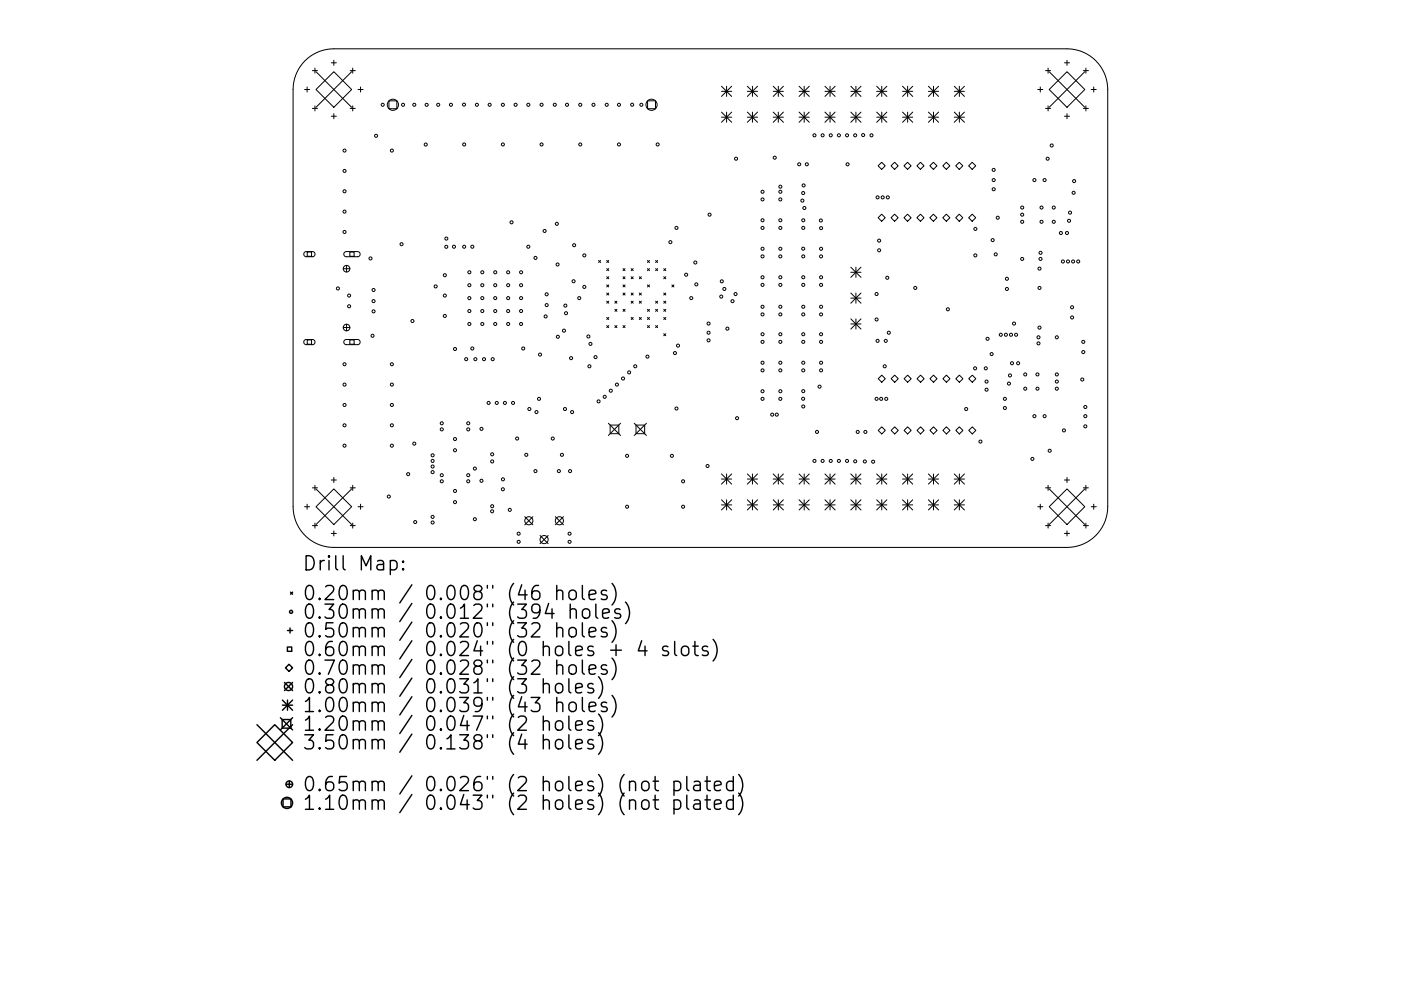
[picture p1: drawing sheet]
<svg xmlns="http://www.w3.org/2000/svg" width="297mm" height="210mm" viewBox="0 0 297 210" stroke-linecap="round" stroke-linejoin="round" font-family="sans-serif">
<defs><g id="words">
<g font-size="4.2">
<text x="64" y="121.1">Drill Map:</text>
<text x="64" y="127.4">0.20mm / 0.008&quot; (46 holes)</text>
<text x="64" y="131.3">0.30mm / 0.012&quot; (394 holes)</text>
<text x="64" y="135.3">0.50mm / 0.020&quot; (32 holes)</text>
<text x="64" y="139.2">0.60mm / 0.024&quot; (0 holes + 4 slots)</text>
<text x="64" y="143.2">0.70mm / 0.028&quot; (32 holes)</text>
<text x="64" y="147.2">0.80mm / 0.031&quot; (3 holes)</text>
<text x="64" y="151.1">1.00mm / 0.039&quot; (43 holes)</text>
<text x="64" y="155.1">1.20mm / 0.047&quot; (2 holes)</text>
<text x="64" y="159">3.50mm / 0.138&quot; (4 holes)</text>
<text x="64" y="167.9">0.65mm / 0.026&quot; (2 holes) (not plated)</text>
<text x="64" y="171.8">1.10mm / 0.043&quot; (2 holes) (not plated)</text>
</g>
</g></defs>
<path d="M64.7 12.9a8.6 8.6 0 0 1 6.1-2.5h155.4a8.6 8.6 0 0 1 8.7 8.6v88.5a8.6 8.6 0 0 1-8.7 8.6h-155.4a8.6 8.6 0 0 1-8.7-8.6v-88.5a8.6 8.6 0 0 1 2.6-6.1z" fill="none" stroke="#000" stroke-width=".22"/>
<g fill="none" stroke="#000" stroke-width=".21">
<path d="M64.6 19h1.1M65.1 18.5v1M66.2 15h1.1M66.8 14.4v1.1M67 15.2l7.6 7.6M70.2 13.3h1.1M70.8 15.2l3.8 3.8-3.8 3.8-3.8-3.8zM70.8 12.8v1.1M74.2 15h1.1M74.6 15.2l-7.6 7.6M74.8 14.4v1.1M75.9 19h1.1"/>
<path d="M76.4 18.5v1M153 18.3l2.1 2.2M153 19.4h2.1M154 18.3v2.2M155.1 18.3l-2.1 2.2M158.5 19.4h2.1M158.5 18.3l2.1 2.2M159.5 18.3v2.2M160.6 18.3l-2.1 2.2M163.9 19.4h2.2M163.9 18.3l2.2 2.2M165 18.3v2.2"/>
<path d="M166.1 18.3l-2.2 2.2M169.4 19.4h2.2M169.4 18.3l2.2 2.2M170.5 18.3v2.2M171.6 18.3l-2.2 2.2M174.9 19.4h2.2M174.9 18.3l2.2 2.2M176 18.3v2.2M177.1 18.3l-2.2 2.2M180.4 19.4h2.1M180.4 18.3l2.1 2.2M181.5 18.3v2.2"/>
<path d="M182.5 18.3l-2.1 2.2M185.9 19.4h2.1M185.9 18.3l2.1 2.2M187 18.3v2.2M188 18.3l-2.1 2.2M191.4 19.4h2.1M191.4 18.3l2.1 2.2M192.4 18.3v2.2M193.5 18.3l-2.1 2.2M196.8 19.4h2.2M196.8 18.3l2.2 2.2M197.9 18.3v2.2"/>
<path d="M199 18.3l-2.2 2.2M202.3 19.4h2.2M202.3 18.3l2.2 2.2M203.4 18.3v2.2M204.5 18.3l-2.2 2.2M220 19h1.1M220.6 18.5v1M221.7 15h1.1M222.2 14.4v1.1M222.4 19l3.8-3.8 3.8 3.8-3.8 3.8zM222.4 15.2l7.6 7.6M225.7 13.3h1.1"/>
<path d="M226.2 12.8v1.1M229.7 15h1.1M230 15.2l-7.6 7.6M230.2 14.4v1.1M231.4 19h1M231.9 18.5v1M66.2 23h1.1M66.8 22.5v1M70.2 24.7h1.1M70.8 24.1v1.1M74.2 23h1.1M74.8 22.5v1"/>
<path d="M82.5 21.4h1.6v1.7h-1.6zM137.3 21.4h1.7v1.7h-1.7zM153 23.8l2.1 2.1M153 24.9h2.1M154 23.8v2.1M155.1 23.8l-2.1 2.1M158.5 23.8l2.1 2.1M158.5 24.9h2.1M159.5 23.8v2.1M160.6 23.8l-2.1 2.1M163.9 24.9h2.2M163.9 23.8l2.2 2.1"/>
<path d="M165 23.8v2.1M166.1 23.8l-2.2 2.1M169.4 24.9h2.2M169.4 23.8l2.2 2.1M170.5 23.8v2.1M171.6 23.8l-2.2 2.1M174.9 24.9h2.2M174.9 23.8l2.2 2.1M176 23.8v2.1M177.1 23.8l-2.2 2.1M180.4 24.9h2.1M180.4 23.8l2.1 2.1"/>
<path d="M181.5 23.8v2.1M182.5 23.8l-2.1 2.1M185.9 24.9h2.1M185.9 23.8l2.1 2.1M186.2 35.2l.7-.8 .8 .8-.8 .7zM187 23.8v2.1M188 23.8l-2.1 2.1M188.9 35.2l.8-.8 .7 .8-.7 .7zM191.4 24.9h2.1M191.4 23.8l2.1 2.1M191.7 35.2l.7-.8 .8 .8-.8 .7zM192.4 23.8v2.1"/>
<path d="M193.5 23.8l-2.1 2.1M194.4 35.2l.8-.8 .7 .8-.7 .7zM196.8 24.9h2.2M196.8 23.8l2.2 2.1M197.1 35.2l.8-.8 .8 .8-.8 .7zM197.9 23.8v2.1M199 23.8l-2.2 2.1M199.9 35.2l.7-.8 .8 .8-.8 .7zM202.3 24.9h2.2M202.3 23.8l2.2 2.1M202.6 35.2l.8-.8 .7 .8-.7 .7zM203.4 23.8v2.1"/>
<path d="M204.5 23.8l-2.2 2.1M206.1 34.4l.8 .8-.8 .7-.7-.7zM221.7 23h1.1M222.2 22.5v1M225.7 24.7h1.1M226.2 24.1v1.1M229.7 23h1.1M230.2 22.5v1M64.6 53.5l.3-.1h1.5l.3 .3 .1 .4-.5 .4h-1.5l-.4-.4zM65.1 53.5h1v.9h-1zM72.8 57h1.4M73 53.5l.4-.1h2.5l.4 .2v.4l-.4 .5h-2.6l-.4-.4z"/>
<path d="M73.5 56.3v1.4M74.2 53.5h.9v.9h-.9zM126.9 55.3l.4 .4M127.3 55.3l-.4 .4M128.6 57l.5 .4M128.6 55.3l.5 .4M128.6 58.7l.5 .4M129.1 55.3l-.5 .4M129.1 57l-.5 .4M129.1 58.7l-.5 .4M132.1 58.7l.4 .4M132.1 57l.4 .4"/>
<path d="M132.5 57l-.4 .4M132.5 58.7l-.4 .4M133.8 58.7l.5 .4M133.8 57l.5 .4M134.3 57l-.5 .4M134.3 58.7l-.5 .4M135.5 58.7l.5 .4M136 58.7l-.5 .4M137.3 55.3l.4 .4M137.3 57l.4 .4M137.7 55.3l-.4 .4M137.7 57l-.4 .4"/>
<path d="M139 57l.4 .4M139 55.3l.4 .4M139.4 57l-.4 .4M139.4 55.3l-.4 .4M140.7 58.7l.5 .4M140.7 57l.5 .4M141.2 57l-.5 .4M141.2 58.7l-.5 .4M180.4 56.7l2.1 2.1M180.4 57.8h2.1M181.5 56.7v2.1M182.5 56.7l-2.1 2.1"/>
<path d="M186.9 45.4l.8 .8-.8 .8-.7-.8zM188.9 46.2l.8-.8 .7 .8-.7 .8zM192.4 45.4l.8 .8-.8 .8-.7-.8zM195.2 45.4l.7 .8-.7 .8-.8-.8zM197.1 46.2l.8-.8 .8 .8-.8 .8zM200.6 45.4l.8 .8-.8 .8-.7-.8zM203.4 45.4l.7 .8-.7 .8-.8-.8zM206.1 45.4l.8 .8-.8 .8-.7-.8zM64.6 72.2l.3-.2h1.5l.3 .3 .1 .4-.5 .4h-1.5l-.4-.4zM65.1 72.1h1v.9h-1zM72.8 69.5h1.4M73 72.2l.4-.2h2.5l.4 .3v.4l-.4 .4h-2.6l-.4-.4z"/>
<path d="M73.5 68.8v1.4M74.2 72.1h.9v.9h-.9zM128.6 60.4l.5 .5M128.6 62.2l.5 .4M128.6 63.9l.5 .4M128.6 67.4l.5 .4M128.6 69.1l.5 .4M129.1 60.4l-.5 .5M129.1 62.2l-.5 .4M129.1 63.9l-.5 .4M129.1 67.4l-.5 .4M129.1 69.1l-.5 .4"/>
<path d="M130.4 63.9l.4 .4M130.4 65.6l.4 .5M130.4 69.1l.4 .4M130.8 65.6l-.4 .5M130.8 63.9l-.4 .4M130.8 69.1l-.4 .4M132.1 60.4l.4 .5M132.1 62.2l.4 .4M132.1 65.6l.4 .5M132.1 69.1l.4 .4M132.5 60.4l-.4 .5M132.5 65.6l-.4 .5"/>
<path d="M132.5 62.2l-.4 .4M132.5 69.1l-.4 .4M133.8 62.2l.5 .4M133.8 63.9l.5 .4M133.8 67.4l.5 .4M134.3 62.2l-.5 .4M134.3 63.9l-.5 .4M134.3 67.4l-.5 .4M135.5 63.9l.5 .4M135.5 62.2l.5 .4M135.5 67.4l.5 .4M136 62.2l-.5 .4"/>
<path d="M136 63.9l-.5 .4M136 67.4l-.5 .4M137.3 65.6l.4 .5M137.3 67.4l.4 .4M137.3 69.1l.4 .4M137.3 60.4l.4 .5M137.7 60.4l-.4 .5M137.7 65.6l-.4 .5M137.7 67.4l-.4 .4M137.7 69.1l-.4 .4M139 65.6l.4 .5M139 69.1l.4 .4"/>
<path d="M139 63.9l.4 .4M139.4 63.9l-.4 .4M139.4 65.6l-.4 .5M139.4 69.1l-.4 .4M140.7 67.4l.5 .4M140.7 70.8l.5 .4M140.7 65.6l.5 .5M140.7 63.9l.5 .4M140.7 62.2l.5 .4M141.2 62.2l-.5 .4M141.2 63.9l-.5 .4M141.2 65.6l-.5 .5"/>
<path d="M141.2 67.4l-.5 .4M141.2 70.8l-.5 .4M142.5 60.4l.4 .5M142.9 60.4l-.4 .5M180.4 62.2l2.1 2.1M180.4 63.3h2.1M180.4 67.7l2.1 2.1M180.4 68.7h2.1M181.5 62.2v2.1M181.5 67.7v2.1M182.5 62.2l-2.1 2.1M182.5 67.7l-2.1 2.1"/>
<path d="M206.1 79.6l.8 .7-.8 .8-.7-.8zM129 89.8l2.6 2.6M129.4 90.2h1.8v1.8h-1.8zM131.6 89.8l-2.6 2.6M134.5 89.8l2.6 2.6M134.8 90.2h1.9v1.8h-1.9zM137.1 89.8l-2.6 2.6M186.2 80.3l.8-.7 .7 .7-.7 .8zM186.2 91.3l.8-.7 .7 .7-.7 .8zM188.9 80.3l.8-.7 .7 .7-.7 .8zM188.9 91.3l.8-.7 .7 .7-.7 .8zM191.7 80.3l.7-.7 .8 .7-.8 .8z"/>
<path d="M191.7 91.3l.7-.7 .8 .7-.8 .8zM194.4 80.3l.8-.7 .7 .7-.7 .8zM194.4 91.3l.8-.7 .7 .7-.7 .8zM197.2 80.3l.7-.7 .8 .7-.8 .8zM197.2 91.3l.7-.7 .8 .7-.8 .8zM199.9 80.3l.8-.7 .7 .7-.7 .8zM200.7 90.6l.7 .7-.7 .8-.8-.8zM202.6 80.3l.8-.7 .8 .7-.8 .8zM202.6 91.3l.8-.7 .8 .7-.8 .8zM206.1 90.6l.8 .7-.8 .8-.7-.8zM64.6 107.5h1.1M65.1 107v1"/>
<path d="M66.2 103.5h1.1M66.2 111.5h1.1M66.8 103v1M66.8 111v1.1M67 103.7l7.6 7.6M70.2 101.8h1.1M70.2 113.2h1.1M70.8 103.7l3.8 3.8-3.8 3.8-3.8-3.8zM70.8 101.3v1.1M70.8 112.6v1.1M74.2 103.5h1.1M74.2 111.5h1.1"/>
<path d="M74.6 103.7l-7.6 7.6M74.8 103v1M74.8 111v1.1M75.9 107.5h1.1M76.4 107v1M111.3 109.6l1.7 1.8M113 109.6l-1.7 1.8M114.5 113.6l1.7 1.7M116.2 113.6l-1.7 1.7M117.7 109.6l1.8 1.8M119.5 109.6l-1.8 1.8M153 100.6l2.1 2.1"/>
<path d="M153 101.6h2.1M153 106l2.1 2.2M153 107.1h2.1M154 100.6v2.1M154 106v2.2M155.1 100.6l-2.1 2.1M155.1 106l-2.1 2.2M158.5 106l2.1 2.2M158.5 101.6h2.1M158.5 107.1h2.1M158.5 100.6l2.1 2.1M159.5 100.6v2.1"/>
<path d="M159.5 106v2.2M160.6 100.6l-2.1 2.1M160.6 106l-2.1 2.2M163.9 101.6h2.2M163.9 107.1h2.2M163.9 106l2.2 2.2M163.9 100.6l2.2 2.1M165 100.6v2.1M165 106v2.2M166.1 100.6l-2.2 2.1M166.1 106l-2.2 2.2M169.4 101.6h2.2"/>
<path d="M169.4 107.1h2.2M169.4 100.6l2.2 2.1M169.4 106l2.2 2.2M170.5 100.6v2.1M170.5 106v2.2M171.6 100.6l-2.2 2.1M171.6 106l-2.2 2.2M174.9 101.6h2.2M174.9 107.1h2.2M174.9 100.6l2.2 2.1M174.9 106l2.2 2.2M176 100.6v2.1"/>
<path d="M176 106v2.2M177.1 100.6l-2.2 2.1M177.1 106l-2.2 2.2M180.4 101.6h2.1M180.4 107.1h2.1M180.4 100.6l2.1 2.1M180.4 106l2.1 2.2M181.5 100.6v2.1M181.5 106v2.2M182.5 100.6l-2.1 2.1M182.5 106l-2.1 2.2M185.9 101.6h2.1"/>
<path d="M185.9 107.1h2.1M185.9 106l2.1 2.2M185.9 100.6l2.1 2.1M187 100.6v2.1M187 106v2.2M188 100.6l-2.1 2.1M188 106l-2.1 2.2M191.4 101.6h2.1M191.4 107.1h2.1M191.4 106l2.1 2.2M191.4 100.6l2.1 2.1M192.4 100.6v2.1"/>
<path d="M192.4 106v2.2M193.5 100.6l-2.1 2.1M193.5 106l-2.1 2.2M196.8 101.6h2.2M196.8 107.1h2.2M196.8 106l2.2 2.2M196.8 100.6l2.2 2.1M197.9 100.6v2.1M197.9 106v2.2M199 100.6l-2.2 2.1M199 106l-2.2 2.2M202.3 101.6h2.2"/>
<path d="M202.3 107.1h2.2M202.3 106l2.2 2.2M202.3 100.6l2.2 2.1M203.4 100.6v2.1M203.4 106v2.2M204.5 100.6l-2.2 2.1M204.5 106l-2.2 2.2M220 107.5h1.1M220.6 107v1M221.7 103.5h1.1M221.7 111.5h1.1M222.2 103v1"/>
<path d="M222.2 111v1.1M222.4 107.5l3.8-3.8 3.8 3.8-3.8 3.8zM222.4 103.7l7.6 7.6M225.7 101.8h1.1M225.7 113.2h1.1M226.2 101.3v1.1M226.2 112.6v1.1M229.7 103.5h1.1M229.7 111.5h1.1M230 103.7l-7.6 7.6M230.2 103v1M230.2 111v1.1"/>
<path d="M231.4 107.5h1M231.9 107v1"/>
<circle cx="73" cy="36.3" r=".32"/>
<circle cx="73" cy="31.9" r=".32"/>
<circle cx="79.7" cy="28.8" r=".32"/>
<circle cx="81.1" cy="22.2" r=".32"/>
<circle cx="83.1" cy="31.9" r=".32"/>
<circle cx="83.3" cy="22.2" r="1.19"/>
<circle cx="85.5" cy="22.2" r=".32"/>
<circle cx="87.8" cy="22.2" r=".32"/>
<circle cx="90.3" cy="30.7" r=".32"/>
<circle cx="90.5" cy="22.2" r=".32"/>
<circle cx="92.9" cy="22.2" r=".32"/>
<circle cx="95.6" cy="22.2" r=".32"/>
<circle cx="98.4" cy="22.2" r=".32"/>
<circle cx="98.4" cy="30.7" r=".32"/>
<circle cx="101.1" cy="22.2" r=".32"/>
<circle cx="103.8" cy="22.2" r=".32"/>
<circle cx="106.6" cy="30.7" r=".32"/>
<circle cx="106.6" cy="22.2" r=".32"/>
<circle cx="109.3" cy="22.2" r=".32"/>
<circle cx="112" cy="22.2" r=".32"/>
<circle cx="114.8" cy="30.7" r=".32"/>
<circle cx="114.8" cy="22.2" r=".32"/>
<circle cx="117.6" cy="22.2" r=".32"/>
<circle cx="120.2" cy="22.2" r=".32"/>
<circle cx="123" cy="30.7" r=".32"/>
<circle cx="123" cy="22.2" r=".32"/>
<circle cx="125.8" cy="22.2" r=".32"/>
<circle cx="128.6" cy="22.2" r=".32"/>
<circle cx="131.2" cy="30.7" r=".32"/>
<circle cx="131.2" cy="22.2" r=".32"/>
<circle cx="134" cy="22.2" r=".32"/>
<circle cx="136" cy="22.2" r=".32"/>
<circle cx="138.1" cy="22.2" r="1.19"/>
<circle cx="139.4" cy="30.7" r=".32"/>
<circle cx="156.1" cy="33.7" r=".32"/>
<circle cx="164.3" cy="33.5" r=".32"/>
<circle cx="165.4" cy="39.6" r=".32"/>
<circle cx="169.4" cy="34.9" r=".32"/>
<circle cx="170.4" cy="39.3" r=".32"/>
<circle cx="171.1" cy="34.9" r=".32"/>
<circle cx="172.7" cy="28.7" r=".32"/>
<circle cx="174.4" cy="28.7" r=".32"/>
<circle cx="176.1" cy="28.7" r=".32"/>
<circle cx="177.9" cy="28.7" r=".32"/>
<circle cx="179.6" cy="28.7" r=".32"/>
<circle cx="179.7" cy="34.9" r=".32"/>
<circle cx="181.3" cy="28.7" r=".32"/>
<circle cx="183" cy="28.7" r=".32"/>
<circle cx="184.8" cy="28.7" r=".32"/>
<circle cx="210.7" cy="36" r=".32"/>
<circle cx="210.7" cy="38.2" r=".32"/>
<circle cx="219.3" cy="38.2" r=".32"/>
<circle cx="221.5" cy="38.2" r=".32"/>
<circle cx="222.1" cy="33.7" r=".32"/>
<circle cx="223" cy="30.9" r=".32"/>
<circle cx="227.7" cy="38.4" r=".32"/>
<circle cx="73" cy="44.9" r=".32"/>
<circle cx="73" cy="49.2" r=".32"/>
<circle cx="73" cy="40.6" r=".32"/>
<circle cx="73.5" cy="57" r=".7"/>
<circle cx="78.6" cy="54.8" r=".32"/>
<circle cx="85.1" cy="51.8" r=".32"/>
<circle cx="94.3" cy="58.4" r=".32"/>
<circle cx="94.6" cy="52.4" r=".32"/>
<circle cx="94.6" cy="50.6" r=".32"/>
<circle cx="96.3" cy="52.3" r=".32"/>
<circle cx="98.4" cy="52.3" r=".32"/>
<circle cx="99.5" cy="57.8" r=".32"/>
<circle cx="100.1" cy="52.3" r=".32"/>
<circle cx="102.3" cy="57.8" r=".32"/>
<circle cx="105" cy="57.8" r=".32"/>
<circle cx="107.7" cy="57.8" r=".32"/>
<circle cx="108.5" cy="47.2" r=".32"/>
<circle cx="110.5" cy="57.8" r=".32"/>
<circle cx="112" cy="52.3" r=".32"/>
<circle cx="113.5" cy="54.7" r=".32"/>
<circle cx="115.5" cy="49" r=".32"/>
<circle cx="118.1" cy="47.5" r=".32"/>
<circle cx="118.2" cy="56.1" r=".32"/>
<circle cx="121.6" cy="59.7" r=".32"/>
<circle cx="121.7" cy="52" r=".32"/>
<circle cx="123.9" cy="54.2" r=".32"/>
<circle cx="142.1" cy="51.4" r=".32"/>
<circle cx="143.4" cy="48.4" r=".32"/>
<circle cx="145.5" cy="58.3" r=".32"/>
<circle cx="147.4" cy="55.7" r=".32"/>
<circle cx="150.4" cy="45.5" r=".32"/>
<circle cx="153" cy="59.7" r=".32"/>
<circle cx="161.7" cy="54.4" r=".32"/>
<circle cx="161.7" cy="48.4" r=".32"/>
<circle cx="161.7" cy="46.7" r=".32"/>
<circle cx="161.7" cy="58.8" r=".32"/>
<circle cx="161.7" cy="40.7" r=".32"/>
<circle cx="161.7" cy="42.3" r=".32"/>
<circle cx="161.7" cy="52.8" r=".32"/>
<circle cx="165.4" cy="54.4" r=".32"/>
<circle cx="165.4" cy="46.7" r=".32"/>
<circle cx="165.4" cy="48.4" r=".32"/>
<circle cx="165.4" cy="58.8" r=".32"/>
<circle cx="165.4" cy="42.3" r=".32"/>
<circle cx="165.4" cy="40.7" r=".32"/>
<circle cx="165.4" cy="52.8" r=".32"/>
<circle cx="170.1" cy="42.6" r=".32"/>
<circle cx="170.3" cy="52.8" r=".32"/>
<circle cx="170.3" cy="41" r=".32"/>
<circle cx="170.3" cy="54.4" r=".32"/>
<circle cx="170.3" cy="46.7" r=".32"/>
<circle cx="170.3" cy="58.8" r=".32"/>
<circle cx="170.3" cy="48.4" r=".32"/>
<circle cx="170.5" cy="44.1" r=".32"/>
<circle cx="174" cy="46.8" r=".32"/>
<circle cx="174.1" cy="54.4" r=".32"/>
<circle cx="174.1" cy="58.8" r=".32"/>
<circle cx="174.1" cy="52.8" r=".32"/>
<circle cx="174.1" cy="48.4" r=".32"/>
<circle cx="186.1" cy="41.9" r=".32"/>
<circle cx="186.4" cy="53.1" r=".32"/>
<circle cx="186.4" cy="51.1" r=".32"/>
<circle cx="187.1" cy="41.9" r=".32"/>
<circle cx="188.1" cy="58.9" r=".32"/>
<circle cx="188.2" cy="41.9" r=".32"/>
<circle cx="206.8" cy="54.2" r=".32"/>
<circle cx="206.8" cy="48.6" r=".32"/>
<circle cx="210.5" cy="50.9" r=".32"/>
<circle cx="210.7" cy="40.1" r=".32"/>
<circle cx="211.1" cy="54" r=".32"/>
<circle cx="211.5" cy="46.2" r=".32"/>
<circle cx="213.5" cy="59.1" r=".32"/>
<circle cx="216.7" cy="44" r=".32"/>
<circle cx="216.7" cy="54.9" r=".32"/>
<circle cx="216.7" cy="47.1" r=".32"/>
<circle cx="216.7" cy="45.5" r=".32"/>
<circle cx="220.4" cy="57" r=".32"/>
<circle cx="220.6" cy="53.6" r=".32"/>
<circle cx="220.6" cy="54.9" r=".32"/>
<circle cx="220.8" cy="44" r=".32"/>
<circle cx="220.8" cy="47.1" r=".32"/>
<circle cx="223.4" cy="44" r=".32"/>
<circle cx="223.4" cy="47.1" r=".32"/>
<circle cx="224.9" cy="49.4" r=".32"/>
<circle cx="225.4" cy="55.5" r=".32"/>
<circle cx="226.2" cy="49.4" r=".32"/>
<circle cx="226.4" cy="55.5" r=".32"/>
<circle cx="226.7" cy="46.8" r=".32"/>
<circle cx="226.9" cy="45.1" r=".32"/>
<circle cx="227.5" cy="55.5" r=".32"/>
<circle cx="227.6" cy="40.9" r=".32"/>
<circle cx="228.6" cy="55.5" r=".32"/>
<circle cx="71.6" cy="61.2" r=".32"/>
<circle cx="73" cy="77.3" r=".32"/>
<circle cx="73.5" cy="69.5" r=".7"/>
<circle cx="74" cy="62.7" r=".32"/>
<circle cx="74" cy="65" r=".32"/>
<circle cx="79" cy="71.2" r=".32"/>
<circle cx="79.2" cy="63.9" r=".32"/>
<circle cx="79.2" cy="61.5" r=".32"/>
<circle cx="79.2" cy="66.1" r=".32"/>
<circle cx="83.1" cy="77.3" r=".32"/>
<circle cx="87.4" cy="68.1" r=".32"/>
<circle cx="92.4" cy="60.8" r=".32"/>
<circle cx="94.3" cy="62.7" r=".32"/>
<circle cx="94.3" cy="67" r=".32"/>
<circle cx="96.5" cy="74" r=".32"/>
<circle cx="98.8" cy="76.2" r=".32"/>
<circle cx="99.5" cy="68.7" r=".32"/>
<circle cx="99.5" cy="66" r=".32"/>
<circle cx="99.5" cy="60.5" r=".32"/>
<circle cx="99.5" cy="63.3" r=".32"/>
<circle cx="100.1" cy="73.9" r=".32"/>
<circle cx="100.8" cy="76.2" r=".32"/>
<circle cx="102.3" cy="68.7" r=".32"/>
<circle cx="102.3" cy="60.5" r=".32"/>
<circle cx="102.3" cy="66" r=".32"/>
<circle cx="102.3" cy="63.3" r=".32"/>
<circle cx="102.6" cy="76.2" r=".32"/>
<circle cx="104.5" cy="76.2" r=".32"/>
<circle cx="105" cy="68.7" r=".32"/>
<circle cx="105" cy="60.5" r=".32"/>
<circle cx="105" cy="66" r=".32"/>
<circle cx="105" cy="63.3" r=".32"/>
<circle cx="107.7" cy="68.7" r=".32"/>
<circle cx="107.7" cy="66" r=".32"/>
<circle cx="107.7" cy="60.5" r=".32"/>
<circle cx="107.7" cy="63.3" r=".32"/>
<circle cx="110.5" cy="68.7" r=".32"/>
<circle cx="110.5" cy="66" r=".32"/>
<circle cx="110.5" cy="60.5" r=".32"/>
<circle cx="110.5" cy="63.3" r=".32"/>
<circle cx="110.9" cy="73.9" r=".32"/>
<circle cx="114.5" cy="75.2" r=".32"/>
<circle cx="115.7" cy="67.1" r=".32"/>
<circle cx="115.9" cy="62.4" r=".32"/>
<circle cx="115.9" cy="64.7" r=".32"/>
<circle cx="118.3" cy="71.5" r=".32"/>
<circle cx="119.6" cy="70.2" r=".32"/>
<circle cx="119.9" cy="64.8" r=".32"/>
<circle cx="120" cy="66.5" r=".32"/>
<circle cx="121.1" cy="76" r=".32"/>
<circle cx="122.8" cy="63.3" r=".32"/>
<circle cx="123.9" cy="60.9" r=".32"/>
<circle cx="124.8" cy="71.4" r=".32"/>
<circle cx="125" cy="77.7" r=".32"/>
<circle cx="125.2" cy="73" r=".32"/>
<circle cx="126.3" cy="75.8" r=".32"/>
<circle cx="133.4" cy="79" r=".32"/>
<circle cx="134.7" cy="77.7" r=".32"/>
<circle cx="137.3" cy="75.7" r=".32"/>
<circle cx="143.1" cy="74.9" r=".32"/>
<circle cx="143.8" cy="73.3" r=".32"/>
<circle cx="146.6" cy="63.3" r=".32"/>
<circle cx="147.6" cy="60.3" r=".32"/>
<circle cx="150.2" cy="68.6" r=".32"/>
<circle cx="150.2" cy="72.2" r=".32"/>
<circle cx="150.2" cy="70.6" r=".32"/>
<circle cx="152.9" cy="62.9" r=".32"/>
<circle cx="153.6" cy="61.3" r=".32"/>
<circle cx="154.2" cy="69.7" r=".32"/>
<circle cx="155.3" cy="63.9" r=".32"/>
<circle cx="155.9" cy="62.4" r=".32"/>
<circle cx="161.7" cy="78.6" r=".32"/>
<circle cx="161.7" cy="70.9" r=".32"/>
<circle cx="161.7" cy="72.5" r=".32"/>
<circle cx="161.7" cy="65.1" r=".32"/>
<circle cx="161.7" cy="66.7" r=".32"/>
<circle cx="161.7" cy="60.4" r=".32"/>
<circle cx="161.7" cy="77" r=".32"/>
<circle cx="165.4" cy="78.6" r=".32"/>
<circle cx="165.4" cy="70.9" r=".32"/>
<circle cx="165.4" cy="72.5" r=".32"/>
<circle cx="165.4" cy="77" r=".32"/>
<circle cx="165.4" cy="65.1" r=".32"/>
<circle cx="165.4" cy="60.4" r=".32"/>
<circle cx="165.4" cy="66.7" r=".32"/>
<circle cx="170.3" cy="78.6" r=".32"/>
<circle cx="170.3" cy="70.9" r=".32"/>
<circle cx="170.3" cy="72.5" r=".32"/>
<circle cx="170.3" cy="77" r=".32"/>
<circle cx="170.3" cy="65.1" r=".32"/>
<circle cx="170.3" cy="66.7" r=".32"/>
<circle cx="170.3" cy="60.4" r=".32"/>
<circle cx="174.1" cy="78.6" r=".32"/>
<circle cx="174.1" cy="70.9" r=".32"/>
<circle cx="174.1" cy="72.5" r=".32"/>
<circle cx="174.1" cy="60.4" r=".32"/>
<circle cx="174.1" cy="77" r=".32"/>
<circle cx="174.1" cy="66.7" r=".32"/>
<circle cx="174.1" cy="65.1" r=".32"/>
<circle cx="185.9" cy="62.4" r=".32"/>
<circle cx="185.9" cy="67.8" r=".32"/>
<circle cx="186.1" cy="72.3" r=".32"/>
<circle cx="187.6" cy="77.7" r=".32"/>
<circle cx="187.8" cy="72.3" r=".32"/>
<circle cx="188.4" cy="70.6" r=".32"/>
<circle cx="194.1" cy="61.1" r=".32"/>
<circle cx="201" cy="65.6" r=".32"/>
<circle cx="206.7" cy="78.1" r=".32"/>
<circle cx="209" cy="78.1" r=".32"/>
<circle cx="209.4" cy="71.9" r=".32"/>
<circle cx="210.2" cy="75.1" r=".32"/>
<circle cx="212.2" cy="71" r=".32"/>
<circle cx="213.3" cy="71" r=".32"/>
<circle cx="213.5" cy="61.3" r=".32"/>
<circle cx="214.1" cy="79.7" r=".32"/>
<circle cx="214.3" cy="71" r=".32"/>
<circle cx="214.6" cy="77.1" r=".32"/>
<circle cx="215" cy="68.6" r=".32"/>
<circle cx="215.4" cy="71" r=".32"/>
<circle cx="215.9" cy="77.1" r=".32"/>
<circle cx="217.4" cy="79.4" r=".32"/>
<circle cx="220" cy="79.4" r=".32"/>
<circle cx="220.2" cy="72.9" r=".32"/>
<circle cx="220.2" cy="71.6" r=".32"/>
<circle cx="220.4" cy="69.5" r=".32"/>
<circle cx="220.4" cy="61.1" r=".32"/>
<circle cx="224.1" cy="71.6" r=".32"/>
<circle cx="224.1" cy="79.4" r=".32"/>
<circle cx="227.3" cy="67.4" r=".32"/>
<circle cx="227.3" cy="65.2" r=".32"/>
<circle cx="229.7" cy="72.5" r=".32"/>
<circle cx="229.7" cy="74.7" r=".32"/>
<circle cx="73" cy="81.6" r=".32"/>
<circle cx="73" cy="85.9" r=".32"/>
<circle cx="73" cy="90.2" r=".32"/>
<circle cx="73" cy="94.6" r=".32"/>
<circle cx="83.1" cy="81.6" r=".32"/>
<circle cx="83.1" cy="90.2" r=".32"/>
<circle cx="83.1" cy="85.9" r=".32"/>
<circle cx="83.1" cy="94.6" r=".32"/>
<circle cx="87.8" cy="94.1" r=".32"/>
<circle cx="91.7" cy="96.6" r=".32"/>
<circle cx="91.7" cy="97.8" r=".32"/>
<circle cx="91.7" cy="99" r=".32"/>
<circle cx="93.7" cy="89.8" r=".32"/>
<circle cx="93.7" cy="91.1" r=".32"/>
<circle cx="96.5" cy="95.5" r=".32"/>
<circle cx="96.5" cy="93.2" r=".32"/>
<circle cx="99.3" cy="89.8" r=".32"/>
<circle cx="99.3" cy="91.1" r=".32"/>
<circle cx="100.7" cy="99.4" r=".32"/>
<circle cx="102.1" cy="91" r=".32"/>
<circle cx="103.6" cy="85.5" r=".32"/>
<circle cx="104.4" cy="97.9" r=".32"/>
<circle cx="104.4" cy="96.4" r=".32"/>
<circle cx="105.3" cy="85.5" r=".32"/>
<circle cx="107" cy="85.5" r=".32"/>
<circle cx="108.8" cy="85.5" r=".32"/>
<circle cx="109.6" cy="93" r=".32"/>
<circle cx="111.6" cy="96.5" r=".32"/>
<circle cx="112.2" cy="86.8" r=".32"/>
<circle cx="113.5" cy="100" r=".32"/>
<circle cx="113.7" cy="87.4" r=".32"/>
<circle cx="114.3" cy="84.6" r=".32"/>
<circle cx="117.2" cy="93" r=".32"/>
<circle cx="118.5" cy="100" r=".32"/>
<circle cx="119.1" cy="96.5" r=".32"/>
<circle cx="119.8" cy="86.8" r=".32"/>
<circle cx="120.9" cy="100" r=".32"/>
<circle cx="121.3" cy="87.4" r=".32"/>
<circle cx="126.9" cy="85.2" r=".32"/>
<circle cx="128.2" cy="84.2" r=".32"/>
<circle cx="129.5" cy="82.9" r=".32"/>
<circle cx="130.8" cy="81.6" r=".32"/>
<circle cx="132.1" cy="80.3" r=".32"/>
<circle cx="133" cy="96.7" r=".32"/>
<circle cx="142.5" cy="96.7" r=".32"/>
<circle cx="143.4" cy="86.7" r=".32"/>
<circle cx="150" cy="98.9" r=".32"/>
<circle cx="156.3" cy="88.7" r=".32"/>
<circle cx="161.7" cy="83" r=".32"/>
<circle cx="161.7" cy="84.6" r=".32"/>
<circle cx="163.7" cy="88" r=".32"/>
<circle cx="164.7" cy="88" r=".32"/>
<circle cx="165.4" cy="83" r=".32"/>
<circle cx="165.4" cy="84.6" r=".32"/>
<circle cx="170.3" cy="84.6" r=".32"/>
<circle cx="170.3" cy="86.2" r=".32"/>
<circle cx="170.3" cy="83" r=".32"/>
<circle cx="172.7" cy="97.8" r=".32"/>
<circle cx="173.2" cy="91.6" r=".32"/>
<circle cx="173.8" cy="82" r=".32"/>
<circle cx="174.4" cy="97.8" r=".32"/>
<circle cx="176.1" cy="97.8" r=".32"/>
<circle cx="177.9" cy="97.8" r=".32"/>
<circle cx="179.6" cy="97.8" r=".32"/>
<circle cx="181.3" cy="97.9" r=".32"/>
<circle cx="181.9" cy="91.6" r=".32"/>
<circle cx="183.4" cy="97.9" r=".32"/>
<circle cx="183.5" cy="91.6" r=".32"/>
<circle cx="185.1" cy="98" r=".32"/>
<circle cx="185.9" cy="84.6" r=".32"/>
<circle cx="186.8" cy="84.6" r=".32"/>
<circle cx="187.9" cy="84.6" r=".32"/>
<circle cx="204.8" cy="86.8" r=".32"/>
<circle cx="207.9" cy="93.7" r=".32"/>
<circle cx="209.2" cy="82.7" r=".32"/>
<circle cx="209.2" cy="81" r=".32"/>
<circle cx="213.1" cy="86.6" r=".32"/>
<circle cx="213.1" cy="84.6" r=".32"/>
<circle cx="213.9" cy="81.4" r=".32"/>
<circle cx="217.4" cy="82.5" r=".32"/>
<circle cx="218.9" cy="97.4" r=".32"/>
<circle cx="219.3" cy="88.3" r=".32"/>
<circle cx="220" cy="82.5" r=".32"/>
<circle cx="221.5" cy="88.3" r=".32"/>
<circle cx="222.6" cy="95.6" r=".32"/>
<circle cx="224.1" cy="81" r=".32"/>
<circle cx="224.1" cy="82.5" r=".32"/>
<circle cx="225.6" cy="91.3" r=".32"/>
<circle cx="229.5" cy="80.5" r=".32"/>
<circle cx="230.1" cy="88.3" r=".32"/>
<circle cx="230.1" cy="86.4" r=".32"/>
<circle cx="230.1" cy="90.5" r=".32"/>
<circle cx="82.4" cy="105.3" r=".32"/>
<circle cx="86.5" cy="100.6" r=".32"/>
<circle cx="88" cy="110.8" r=".32"/>
<circle cx="91.7" cy="109.7" r=".32"/>
<circle cx="91.7" cy="110.9" r=".32"/>
<circle cx="91.7" cy="100.2" r=".32"/>
<circle cx="93.7" cy="102.1" r=".32"/>
<circle cx="93.7" cy="100.8" r=".32"/>
<circle cx="96.5" cy="106.5" r=".32"/>
<circle cx="96.5" cy="104.2" r=".32"/>
<circle cx="99.3" cy="100.8" r=".32"/>
<circle cx="99.3" cy="102.1" r=".32"/>
<circle cx="100.7" cy="110.2" r=".32"/>
<circle cx="102.1" cy="102" r=".32"/>
<circle cx="104.3" cy="108.5" r=".32"/>
<circle cx="104.4" cy="107.4" r=".32"/>
<circle cx="106.6" cy="103.8" r=".32"/>
<circle cx="106.6" cy="101.7" r=".32"/>
<circle cx="108.1" cy="108.2" r=".32"/>
<circle cx="110" cy="115" r=".32"/>
<circle cx="110" cy="113.2" r=".32"/>
<circle cx="112.1" cy="110.5" r=".86"/>
<circle cx="115.4" cy="114.5" r=".86"/>
<circle cx="118.6" cy="110.5" r=".86"/>
<circle cx="120.8" cy="113.2" r=".32"/>
<circle cx="120.8" cy="115" r=".32"/>
<circle cx="133" cy="107.5" r=".32"/>
<circle cx="144.8" cy="107.5" r=".32"/>
<circle cx="144.8" cy="102.1" r=".32"/>
</g>
<g fill="none" stroke="#000" stroke-width=".3">
<path d="M82.8 119.1l.8-.2 .6 .6v.8l-.3 .5-.3 .1-.8-.1M85.5 119.1l.1 .1-.1 .1-.2-.1 .2-.1v.2M60.9 137.3h.9v.9h-.9zM61 133.8h1M61.5 133.2v1.1M61.6 125.6l.4 .5M62 125.6l-.4 .5M85.5 120.6l.1 .2-.1 .1-.2-.1 .2-.2v.3M118 125.5a.74 .74 0 0 1 1.3 .1v1.6M118 133.4a.74 .74 0 0 1 1.3 .2v1.5M118 124.2v3M118 132.1v3"/>
<path d="M120.8 125.5a.81 .81 0 0 1 .8-.3 .81 .81 0 0 1 .6 .6v.8a.81 .81 0 0 1-.8 .6 .81 .81 0 0 1-.8-.6v-.8zM120.8 133.4a.81 .81 0 0 1 .8-.3 .81 .81 0 0 1 .6 .6v.9a.81 .81 0 0 1-.8 .6 .81 .81 0 0 1-.8-.6v-.9zM120.9 129.5a.75 .75 0 0 1 1.3 .1v1.6M120.9 128.2v3M123.5 124.2v2.6l.4 .4M123.5 132.1v2.6l.4 .4M123.8 129.3a.81 .81 0 0 1 1.2 .4v.9a.81 .81 0 0 1-.7 .6 .81 .81 0 0 1-.8-.6v-.9zM124.9 126.2l1.4-.3-.1-.5-.9-.2-.4 .4v1.2l.1 .3 .3 .1 .9-.1M124.9 134.1l1.4-.3-.1-.5-.9-.2-.4 .5v1.1l.1 .3 .3 .1 .9-.1M126.3 128.2v2.5l.5 .5M127.8 130.2l1.4-.3-.2-.6-.8-.1-.4 .4v1.1l.1 .3 .3 .2 .8-.2M128.6 125.4l-.7-.2-.4 .4 .1 .5 1 .3 .2 .2-.2 .5-.3 .1-.8-.1"/>
<path d="M128.6 133.3l-.7-.2-.4 .5 .1 .4 1 .3 .2 .3-.2 .4-.3 .1-.8-.1M129.5 137.9h2.3M129.8 123.8a3.4 3.4 0 0 1 0 4.6M129.8 131.7a3.4 3.4 0 0 1 0 4.6M129.8 139.6a3.4 3.4 0 0 1 0 4.6M130.6 136.8v2.3M131.5 129.3l-.7-.1-.5 .4 .2 .4 1 .3 .1 .3-.1 .4-.3 .2-.9-.2M132.6 127.7a3.4 3.4 0 0 1 0 4.6M136 135.9l-.7 2.2h1.9M136.8 137.1v2M141.6 137.2l-.7-.1-.4 .4 .1 .4 1 .3 .2 .3-.2 .4-.3 .2-.8-.2M143 136.1v2.6l.5 .4"/>
<path d="M144.8 137.2a.81 .81 0 0 1 1.2 .5v.8a.81 .81 0 0 1-.7 .6 .81 .81 0 0 1-.8-.6v-.8zM146.9 137.1h1.1M147.3 136.1v2.6l.2 .2 .5 .2M150 137.2l-.7-.1-.4 .4 .1 .4 1 .3 .2 .3-.2 .4-.2 .2-.9-.2M151.2 135.7a3.4 3.4 0 0 1 0 4.5M54.5 157.5l3.8-3.7 3.7 3.7-3.7 3.8zM54.5 153.8l7.5 7.5M59.4 152.3l2.6 2.6M59.8 152.7h1.9v1.8h-1.9zM59.9 148.5l2.1 2.2M59.9 149.6h2.1M60.3 144.8l1.7 1.7"/>
<path d="M60.5 141.7l.8-.8 .7 .8-.7 .7zM61 148.5v2.2M62 144.8l-1.7 1.7M62 148.5l-2.1 2.2M62 152.3l-2.6 2.6M62 153.8l-7.5 7.5M115.2 145.3a.75 .75 0 0 1 1.3 .1v1.6M115.2 153.2a.75 .75 0 0 1 1.3 .2v1.5M115.2 157.2a.75 .75 0 0 1 1.3 .1v1.6M115.2 144v3M115.2 151.9v3M115.2 155.9v3"/>
<path d="M117.9 153.2a.81 .81 0 0 1 .8-.3 .81 .81 0 0 1 .6 .6v.9a.81 .81 0 0 1-.8 .6 .81 .81 0 0 1-.7-.6v-.9zM118 141.3a.74 .74 0 0 1 1.3 .2v1.5M118 145.2a.81 .81 0 0 1 1.3 .4v.8a.81 .81 0 0 1-.8 .6 .81 .81 0 0 1-.7-.6v-.8zM118 149.3a.75 .75 0 0 1 1.3 .1v1.6M118 157a.81 .81 0 0 1 1.3 .5v.8a.81 .81 0 0 1-.8 .6 .81 .81 0 0 1-.7-.6v-.8zM118 140v3M118 148v3M120.6 144v2.6l.4 .4M120.6 151.9v2.6l.4 .4M120.6 155.9v2.6l.4 .4M120.8 141.3a.81 .81 0 0 1 .8-.3 .81 .81 0 0 1 .6 .6v.9a.81 .81 0 0 1-.8 .6 .81 .81 0 0 1-.8-.6v-.9zM120.8 149.3a.81 .81 0 0 1 .8-.3 .81 .81 0 0 1 .6 .5v.9a.81 .81 0 0 1-.8 .6 .81 .81 0 0 1-.8-.6v-.9z"/>
<path d="M122 146l1.5-.3-.2-.5-.8-.2-.5 .4v1.2l.2 .3 .3 .1 .8-.1M122 153.9l1.5-.3-.2-.5-.8-.2-.5 .5v1.1l.2 .3 .3 .1 .8-.1M122 157.9l1.5-.3-.2-.6-.8-.1-.5 .4v1.2l.2 .2 .3 .2 .8-.2M123.5 140v2.6l.4 .4M123.5 148v2.5l.4 .5M124.9 142l1.4-.2-.1-.6-.9-.2-.4 .5v1.1l.1 .3 .3 .1 .9-.1M124.9 150l1.4-.3-.1-.6-.9-.1-.4 .4v1.1l.1 .3 .3 .2 .9-.2M125.8 145.2l-.8-.2-.4 .4 .2 .5 1 .3 .1 .2-.1 .5-.3 .1-.9-.1M125.8 153.1l-.8-.2-.4 .5 .2 .4 1 .3 .1 .3-.1 .4-.3 .1-.9-.1M125.8 157l-.8-.1-.4 .4 .2 .4 1 .3 .1 .3-.1 .4-.3 .2-.9-.2M126.9 143.6a3.4 3.4 0 0 1 0 4.6M126.9 151.5a3.4 3.4 0 0 1 0 4.6"/>
<path d="M126.9 155.5a3.4 3.4 0 0 1 0 4.5M128.6 141.2l-.7-.2-.4 .5 .1 .4 1 .3 .2 .3-.2 .4-.3 .1-.8-.1M128.6 149.1l-.7-.1-.4 .4 .1 .4 1 .3 .2 .3-.2 .4-.3 .2-.8-.2M129.8 147.5a3.4 3.4 0 0 1 0 4.6M60 169.5h1.7v1.7h-1.7zM60.6 166.4h1.4M61.3 165.7v1.4M136.2 166a.81 .81 0 0 1 .8-.3 .81 .81 0 0 1 .6 .6v.9a.81 .81 0 0 1-.8 .6 .81 .81 0 0 1-.8-.6v-.9zM136.2 170a.81 .81 0 0 1 .8-.3 .81 .81 0 0 1 .6 .6v.8a.81 .81 0 0 1-.8 .6 .81 .81 0 0 1-.8-.6v-.8zM138.5 165.7h1.1M138.5 169.7h1.1M138.9 164.7v2.6l.1 .3 .6 .1"/>
<path d="M138.9 168.7v2.6l.1 .3 .6 .1M142.9 165.9l.9-.2 .5 .6v.9l-.3 .4-.2 .1-.9-.1M142.9 169.8l.9-.1 .5 .6v.8l-.3 .5-.2 .1-.9-.1M142.9 165.7v3M142.9 169.7v3M145.6 164.7v2.6l.4 .4M145.6 168.7v2.6l.4 .4M147.2 165.9l.3-.2 .8 .2 .2 .3v1.5M147.2 169.8l.3-.1 .8 .1 .2 .3v1.6M148.5 166.5l-1 .1a.59 .59 0 0 0-.5 .6 .59 .59 0 0 0 .5 .5l1-.1M148.5 170.4l-1 .2a.59 .59 0 0 0-.5 .5 .59 .59 0 0 0 .5 .6l1-.1M149.5 165.7h1.1"/>
<path d="M149.5 169.7h1.1M149.9 164.7v2.6l.1 .3 .6 .1M149.9 168.7v2.6l.1 .3 .6 .1M151.5 166.7l1.4-.2-.1-.6-.9-.2-.4 .5v1.1l.1 .3 .3 .1 .9-.1M151.5 170.7l1.4-.3-.1-.6-.9-.1-.4 .4v1.2l.1 .3 .3 .1 .9-.1M155.5 165.9l-.9-.2-.6 .6v.9l.3 .4 .3 .1 .9-.1M155.5 169.8l-.9-.1-.6 .6v.8l.3 .5 .3 .1 .9-.1M155.5 164.7v3M155.5 168.7v3M156.6 164.3a3.4 3.4 0 0 1 0 4.6M156.6 168.3a3.4 3.4 0 0 1 0 4.5"/>
<circle cx="61.7" cy="129.8" r=".32"/>
<circle cx="61.2" cy="145.7" r=".86"/>
<circle cx="60.8" cy="170.3" r="1.19"/>
<circle cx="61.3" cy="166.4" r=".7"/>
</g>
<use href="#words"/>
</svg>
